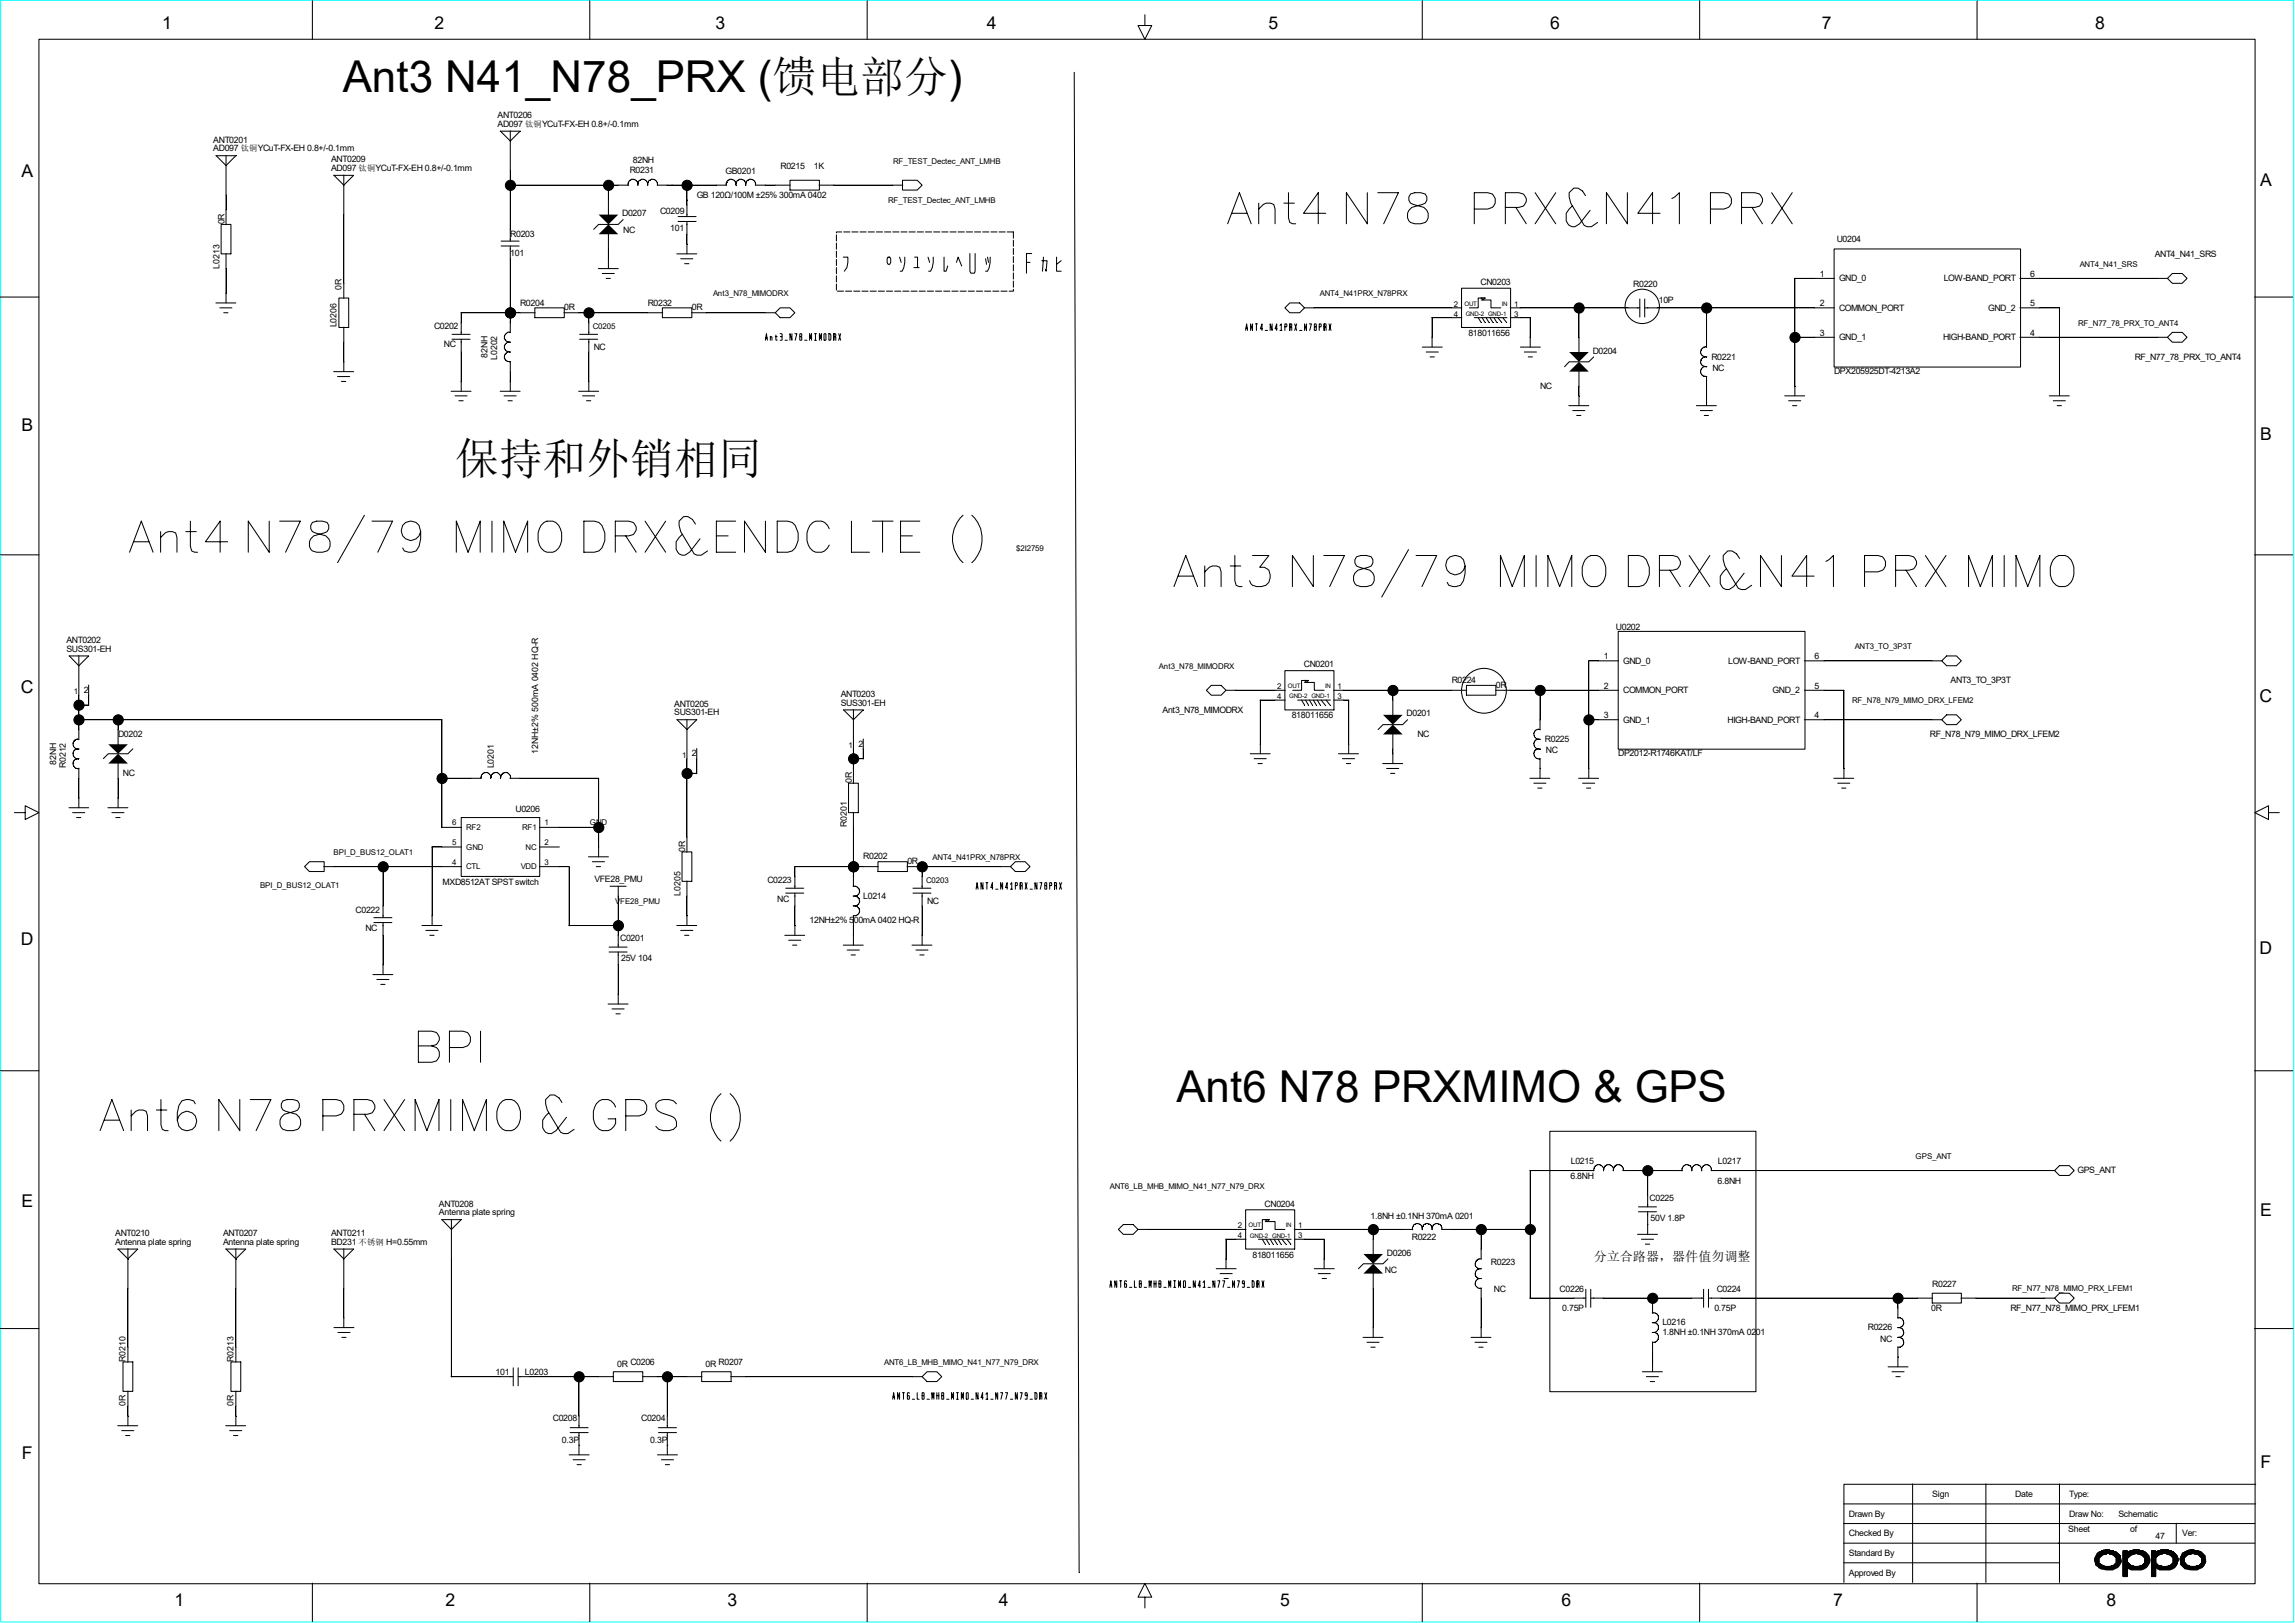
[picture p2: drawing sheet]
<svg xmlns="http://www.w3.org/2000/svg" width="297mm" height="210mm" viewBox="0 0 297 210" stroke-linecap="round" stroke-linejoin="round" font-family="sans-serif">
<defs><g id="words">
<g font-size="5.7">
<text x="44.4" y="11.9">Ant3 N41_N78_PRX (馈电部分)</text>
<text x="58.9" y="61.4">保持和外销相同</text>
<text x="152.3" y="142.6">Ant6 N78 PRXMIMO &amp; GPS</text>
</g>
<g font-size="2.3">
<text x="21" y="3.8">1</text>
<text x="56.2" y="3.8">2</text>
<text x="92.6" y="3.8">3</text>
<text x="127.7" y="3.8">4</text>
<text x="164.2" y="3.8">5</text>
<text x="200.6" y="3.8">6</text>
<text x="235.8" y="3.8">7</text>
<text x="271.1" y="3.8">8</text>
<text x="2.8" y="22.9">A</text>
<text x="292.5" y="24.1">A</text>
<text x="2.8" y="55.8">B</text>
<text x="292.5" y="56.9">B</text>
<text x="2.7" y="89.7">C</text>
<text x="292.4" y="90.8">C</text>
<text x="2.7" y="122.3">D</text>
<text x="292.4" y="123.4">D</text>
<text x="2.8" y="156.2">E</text>
<text x="292.5" y="157.3">E</text>
<text x="2.8" y="188.8">F</text>
<text x="292.5" y="189.9">F</text>
<text x="22.6" y="207.8">1</text>
<text x="57.7" y="207.8">2</text>
<text x="94.2" y="207.8">3</text>
<text x="129.2" y="207.8">4</text>
<text x="165.7" y="207.8">5</text>
<text x="202.1" y="207.8">6</text>
<text x="237.2" y="207.8">7</text>
<text x="272.6" y="207.8">8</text>
</g>
<text font-size="1.7" x="206.2" y="163.2">分立合路器，器件值勿调整</text>
<g font-size="1.1">
<text x="64.4" y="15.3">ANT0206</text>
<text x="64.4" y="16.4">AD097 钛铜YCuT-FX-EH 0.8+/-0.1mm</text>
<text x="27.6" y="19.6">AD097 钛铜YCuT-FX-EH 0.8+/-0.1mm</text>
<text x="27.6" y="18.5">ANT0201</text>
<text x="42.8" y="22.1">AD097 钛铜YCuT-FX-EH 0.8+/-0.1mm</text>
<text x="42.8" y="21">ANT0209</text>
<text x="81.5" y="22.4">R0231</text>
<text x="81.9" y="21.1">82NH</text>
<text x="93.9" y="22.5">GB0201</text>
<text x="101" y="21.8">R0215</text>
<text x="105.3" y="21.8">1K</text>
<text x="29" y="29" transform="rotate(-90 29 29)">0R</text>
<text x="80.5" y="28">D0207</text>
<text x="85.4" y="27.7">C0209</text>
<text x="86.7" y="29.9">101</text>
<text x="90.2" y="25.6">GB 120Ω/100M ±25% 300mA 0402</text>
<text x="28.4" y="34.8" transform="rotate(-90 28.4 34.8)">L0213</text>
<text x="66" y="30.6">R0203</text>
<text x="66" y="33.2">101</text>
<text x="80.6" y="30.1">NC</text>
<text x="235.5" y="35.8">1</text>
<text x="237.7" y="31.4">U0204</text>
<text x="262.7" y="35.8">6</text>
<text x="278.8" y="33.2">ANT4_N41_SRS</text>
<text x="44.2" y="37.5" transform="rotate(-90 44.2 37.5)">0R</text>
<text x="67.3" y="39.5">R0204</text>
<text x="73" y="40.2">0R</text>
<text x="83.8" y="39.5">R0232</text>
<text x="89.5" y="40.2">0R</text>
<text x="191.6" y="36.9">CN0203</text>
<text x="211.4" y="37.1">R0220</text>
<text x="214.7" y="39.2">10P</text>
<text x="235.5" y="39.6">2</text>
<text x="238" y="36.4">GND_0</text>
<text x="238" y="40.2">COMMON_PORT</text>
<text x="251.5" y="36.4">LOW-BAND_PORT</text>
<text x="257.3" y="40.2">GND_2</text>
<text x="262.7" y="39.6">5</text>
<text x="43.6" y="42.4" transform="rotate(-90 43.6 42.4)">L0206</text>
<text x="56.2" y="42.6">C0202</text>
<text x="57.4" y="45">NC</text>
<text x="63.1" y="46.3" transform="rotate(-90 63.1 46.3)">82NH</text>
<text x="64.3" y="46.6" transform="rotate(-90 64.3 46.6)">L0202</text>
<text x="76.8" y="45.3">NC</text>
<text x="190" y="43.5">818011656</text>
<text x="206.1" y="45.8">D0204</text>
<text x="221.5" y="46.5">R0221</text>
<text x="235.5" y="43.4">3</text>
<text x="238" y="44">GND_1</text>
<text x="251.5" y="44">HIGH-BAND_PORT</text>
<text x="262.7" y="43.4">4</text>
<text x="276.3" y="46.6">RF_N77_78_PRX_TO_ANT4</text>
<text x="199.3" y="50.3">NC</text>
<text x="221.6" y="48">NC</text>
<text x="237.4" y="48.4">DPX205925DT-4213A2</text>
<text x="8.6" y="83.2">ANT0202</text>
<text x="209.1" y="81.5">U0202</text>
<text x="8.6" y="84.3">SUS301-EH</text>
<text x="10.8" y="89.7">2</text>
<text x="168.7" y="86.4">CN0201</text>
<text x="187.9" y="88.4">R0224</text>
<text x="193.6" y="89">0R</text>
<text x="207.6" y="85.3">1</text>
<text x="207.6" y="89.1">2</text>
<text x="210.1" y="85.9">GND_0</text>
<text x="210.1" y="89.7">COMMON_PORT</text>
<text x="223.6" y="85.9">LOW-BAND_PORT</text>
<text x="229.4" y="89.7">GND_2</text>
<text x="234.8" y="89.1">5</text>
<text x="234.8" y="85.3">6</text>
<text x="252.4" y="88.4">ANT3_TO_3P3T</text>
<text x="15.3" y="95.4">D0202</text>
<text x="87.2" y="91.4">ANT0205</text>
<text x="87.2" y="92.6">SUS301-EH</text>
<text x="108.8" y="90.2">ANT0203</text>
<text x="108.8" y="91.3">SUS301-EH</text>
<text x="150.5" y="92.2">Ant3_N78_MIMODRX</text>
<text x="167.2" y="93">818011656</text>
<text x="182" y="92.7">D0201</text>
<text x="183.4" y="95.4">NC</text>
<text x="207.6" y="92.9">3</text>
<text x="210.1" y="93.5">GND_1</text>
<text x="223.6" y="93.5">HIGH-BAND_PORT</text>
<text x="234.8" y="92.9">4</text>
<text x="249.8" y="95.4">RF_N78_N79_MIMO_DRX_LFEM2</text>
<text x="7.3" y="99" transform="rotate(-90 7.3 99)">82NH</text>
<text x="8.5" y="99.4" transform="rotate(-90 8.5 99.4)">R0212</text>
<text x="15.9" y="100.4">NC</text>
<text x="63.9" y="99.4" transform="rotate(-90 63.9 99.4)">L0201</text>
<text x="69.6" y="97.5" transform="rotate(-90 69.6 97.5)">12NH±2% 500mA 0402 HQ-R</text>
<text x="89.5" y="97.9">2</text>
<text x="110.2" y="101.3" transform="rotate(-90 110.2 101.3)">0R</text>
<text x="111.1" y="96.6">2</text>
<text x="199.9" y="96">R0225</text>
<text x="200.1" y="97.5">NC</text>
<text x="209.4" y="97.9">DP2012-R1746KAT/LF</text>
<text x="66.7" y="105.1">U0206</text>
<text x="109.6" y="107.1" transform="rotate(-90 109.6 107.1)">R0201</text>
<text x="88.7" y="110.2" transform="rotate(-90 88.7 110.2)">0R</text>
<text x="111.7" y="111.2">R0202</text>
<text x="117.4" y="111.8">0R</text>
<text x="46" y="118.1">C0222</text>
<text x="57.3" y="114.5">MXD8512AT SPST switch</text>
<text x="76.9" y="114.2">VFE28_PMU</text>
<text x="88.1" y="116" transform="rotate(-90 88.1 116)">L0205</text>
<text x="99.3" y="114.3">C0223</text>
<text x="100.6" y="116.7">NC</text>
<text x="104.8" y="119.5">12NH±2% 500mA 0402 HQ-R</text>
<text x="111.7" y="116.3">L0214</text>
<text x="120" y="116.9">NC</text>
<text x="47.3" y="120.5">NC</text>
<text x="80.3" y="121.8">C0201</text>
<text x="80.4" y="124.4">25V 104</text>
<text x="203.2" y="152.5">6.8NH</text>
<text x="203.3" y="150.6">L0215</text>
<text x="213.5" y="155.4">C0225</text>
<text x="222.3" y="153.2">6.8NH</text>
<text x="222.3" y="150.6">L0217</text>
<text x="268.9" y="151.8">GPS_ANT</text>
<text x="14.9" y="159.9">ANT0210</text>
<text x="14.9" y="161.1">Antenna plate spring</text>
<text x="28.9" y="161.1">Antenna plate spring</text>
<text x="28.9" y="159.9">ANT0207</text>
<text x="42.8" y="159.9">ANT0211</text>
<text x="42.8" y="161.1">BD231 不锈钢 H=0.55mm</text>
<text x="56.8" y="156.1">ANT0208</text>
<text x="56.8" y="157.3">Antenna plate spring</text>
<text x="163.7" y="156.1">CN0204</text>
<text x="177.4" y="157.7">1.8NH ±0.1NH 370mA 0201</text>
<text x="182.7" y="160.4">R0222</text>
<text x="213.6" y="158">50V 1.8P</text>
<text x="162.1" y="162.7">818011656</text>
<text x="179.2" y="164.7">NC</text>
<text x="179.5" y="162.5">D0206</text>
<text x="193" y="163.7">R0223</text>
<text x="193.3" y="167.1">NC</text>
<text x="201.8" y="167.1">C0226</text>
<text x="222.2" y="167.1">C0224</text>
<text x="250.1" y="166.5">R0227</text>
<text x="202.2" y="169.7">0.75P</text>
<text x="215.1" y="172.8">1.8NH ±0.1NH 370mA 0201</text>
<text x="215.1" y="171.5">L0216</text>
<text x="221.9" y="169.7">0.75P</text>
<text x="241.7" y="172.1">R0226</text>
<text x="243.3" y="173.6">NC</text>
<text x="249.9" y="169.7">0R</text>
<text x="260.2" y="169.6">RF_N77_N78_MIMO_PRX_LFEM1</text>
<text x="16.3" y="176.2" transform="rotate(-90 16.3 176.2)">R0210</text>
<text x="30.2" y="176.2" transform="rotate(-90 30.2 176.2)">R0213</text>
<text x="64.1" y="177.9">101</text>
<text x="67.9" y="177.9">L0203</text>
<text x="79.9" y="177">0R</text>
<text x="81.6" y="176.7">C0206</text>
<text x="91.3" y="177">0R</text>
<text x="93" y="176.7">R0207</text>
<text x="16.3" y="182" transform="rotate(-90 16.3 182)">0R</text>
<text x="30.2" y="182" transform="rotate(-90 30.2 182)">0R</text>
<text x="71.5" y="183.9">C0208</text>
<text x="83" y="183.9">C0204</text>
<text x="72.7" y="186.7">0.3P</text>
<text x="84.2" y="186.7">0.3P</text>
<text x="239.3" y="196.3">Drawn By</text>
<text x="250.1" y="193.7">Sign</text>
<text x="260.8" y="193.7">Date</text>
<text x="267.8" y="193.7">Type:</text>
<text x="267.8" y="196.3">Draw No:</text>
<text x="274.2" y="196.3">Schematic</text>
<text x="239.3" y="198.8">Checked By</text>
<text x="239.3" y="201.3">Standard By</text>
<text x="239.3" y="203.9">Approved By</text>
<text x="267.7" y="198.3">Sheet</text>
<text x="275.7" y="198.3">of</text>
<text x="279" y="199.1">47</text>
<text x="282.4" y="198.8">Ver:</text>
</g>
<g font-size="1">
<text x="115.6" y="21.2">RF_TEST_Dectec_ANT_LMHB</text>
<text x="114.9" y="26.2">RF_TEST_Dectec_ANT_LMHB</text>
<text x="269.2" y="34.5">ANT4_N41_SRS</text>
<text x="92.3" y="38.3">Ant3_N78_MIMODRX</text>
<text x="170.8" y="38.3">ANT4_N41PRX_N78PRX</text>
<text x="188.1" y="41">4</text>
<text x="188.1" y="39.7">2</text>
<text x="196" y="41">3</text>
<text x="196" y="39.7">1</text>
<text x="76.7" y="42.5">C0205</text>
<text x="268.9" y="42.1">RF_N77_78_PRX_TO_ANT4</text>
<text x="131.5" y="71.3">$2I2759</text>
<text x="240" y="84">ANT3_TO_3P3T</text>
<text x="9.6" y="89.8">1</text>
<text x="150" y="86.5">Ant3_N78_MIMODRX</text>
<text x="165.3" y="89.2">2</text>
<text x="173.1" y="89.2">1</text>
<text x="165.3" y="90.5">4</text>
<text x="173.1" y="90.5">3</text>
<text x="239.7" y="91">RF_N78_N79_MIMO_DRX_LFEM2</text>
<text x="88.3" y="98">1</text>
<text x="109.8" y="96.8">1</text>
<text x="58.5" y="106.8">6</text>
<text x="60.3" y="107.4">RF2</text>
<text x="67.6" y="107.4">RF1</text>
<text x="70.5" y="106.8">1</text>
<text x="76.3" y="106.8">GND</text>
<text x="43.2" y="110.6">BPI_D_BUS12_OLAT1</text>
<text x="58.5" y="109.3">5</text>
<text x="58.5" y="111.9">4</text>
<text x="60.3" y="112.4">CTL</text>
<text x="60.3" y="109.9">GND</text>
<text x="67.4" y="112.4">VDD</text>
<text x="68" y="109.9">NC</text>
<text x="70.5" y="109.3">2</text>
<text x="70.5" y="111.9">3</text>
<text x="120.7" y="111.3">ANT4_N41PRX_N78PRX</text>
<text x="33.7" y="114.9">BPI_D_BUS12_OLAT1</text>
<text x="79.6" y="117">VFE28_PMU</text>
<text x="119.8" y="114.3">C0203</text>
<text x="247.9" y="149.9">GPS_ANT</text>
<text x="143.6" y="153.9">ANT6_LB_MHB_MIMO_N41_N77_N79_DRX</text>
<text x="160.2" y="160.2">4</text>
<text x="160.2" y="159">2</text>
<text x="168" y="160.2">3</text>
<text x="168" y="159">1</text>
<text x="260.4" y="167.1">RF_N77_N78_MIMO_PRX_LFEM1</text>
<text x="114.4" y="176.6">ANT6_LB_MHB_MIMO_N41_N77_N79_DRX</text>
</g>
<g font-size=".8">
<text x="189.5" y="39.6">OUT</text>
<text x="189.7" y="40.9">GND-2 GND-1</text>
<text x="194.3" y="39.6">IN</text>
<text x="166.7" y="89.1">OUT</text>
<text x="171.5" y="89.1">IN</text>
<text x="166.8" y="90.3">GND-2 GND-1</text>
<text x="161.6" y="158.8">OUT</text>
<text x="161.8" y="160.1">GND-2 GND-1</text>
<text x="166.4" y="158.8">IN</text>
</g>
</g></defs>
<path d="M.1 0h296.7v209.9h-296.7z" fill="none" stroke="#0ff" stroke-width=".13"/>
<g fill="none" stroke="#000" stroke-width=".13">
<path d="M5 5.1h286.8v199.8h-286.8zM40.4 .1v5M64.7 17h2.6l-1.3 1.2-1.2-1.2M66 16.9v14.3M76.3 .1v5M112.2 .1v5M139 9.4l.7 194.1M148.2 1.9v1.4h.9l-.9 1.8-.9-1.8h.9M184.1 .1v5M220 .1v5M255.9 .1v5M0 38.4h5"/>
<path d="M27.9 39.2h2.6M27.9 20.2h2.6l-1.2 1.2-1.3-1.2M28.4 39.8h1.6M28.6 29h1.3v3.9h-1.3zM29.3 20.1v9M29.3 32.8v6.4M43.2 22.7h2.6l-1.3 1.3-1.3-1.3M43.9 38.6h1.2v3.8h-1.2zM44.5 22.6v16M64.9 31.8h2.3M64.9 31.2h2.3M66 24h15.3"/>
<path d="M66 31.8v11.3M69.2 39.8h3.8v1.3h-3.8zM77.4 34.8h2.6M77.9 35.4h1.6M78.4 36h.6M78.7 24v3.8M78.7 30.3v4.5M80.6 28.4l-.6 .6h-2.5l-.7 .7M81.7 23.2h.3a.64 .64 0 0 1 .5 .6M81.8 23.2l-.2 .1a.7 .7 0 0 0-.3 .7M83 23.2h.2a.64 .64 0 0 1 .6 .6M83.1 23.2l-.4 .2-.2 .3v.3"/>
<path d="M84.3 23.2h.2a.64 .64 0 0 1 .6 .6M84.3 23.2l-.3 .2-.2 .3v.3M85 24h9M85.1 23.7v.3M85.7 39.8h3.8v1.3h-3.8zM87.6 32.9h2.6M87.8 28.7h2.3M87.8 28h2.3M88.1 33.5h1.6M88.6 34.1h.6M88.9 24v4M88.9 28.7v4.2"/>
<path d="M94.4 23.2h.3a.64 .64 0 0 1 .5 .6M94.5 23.2l-.4 .2-.1 .3v.3M95.7 23.2h.2a.64 .64 0 0 1 .6 .6M95.8 23.2a.65 .65 0 0 0-.6 .8v-.3M97 23.2h.2a.64 .64 0 0 1 .6 .6M97 23.2a.65 .65 0 0 0-.5 .8v-.3M97.7 24h4.6M97.8 23.7v.3M101 39.8h1.2l.7 .7-.7 .6h-1.2l-.7-.6zM102.2 23.3h3.8v1.3h-3.8zM106 24h10.8M109.1 33.3h.6l-.1 1.3-.3 .5"/>
<path d="M114.9 33.3h.2l.2 .2v.5l-.2 .2h-.2l-.1-.2v-.5zM116.4 33.3l.2 .7M116.8 23.3h1.9l.6 .7-.6 .6h-1.9zM117.1 33.3l-.1 1.3-.2 .5h-.3M118.3 34.6h.7M118.4 33.3h.3v1.3M120.1 33.3l.2 .7M120.8 33.3l-.2 1.3-.2 .5h-.2M122.2 33.3v1.8h.2l.2-.7M123.8 34l.2-.7 .5 1.1M125.5 32.8v2.3l.1 .2h.5l.1-.2v-2.3M127.6 33.5l.1 .7"/>
<path d="M127.8 33.3l.1 .7M128.1 33.3l-.1 1.3-.2 .5h-.2M132.8 34h.5M133.5 32.8h-.7v2.5M134.8 33.7h.7l-.1 1.4-.1-.2M135 33.3l-.1 1.8M136.7 33.3v1.8h.6M137.3 33.7l-.6 .5M158.9 29l1.5-4.1 1.5 4.1M159.4 27.6h2M162.9 27.1l.6-.6 .4-.2h.5l.4 .2 .2 .6v1.9M162.9 26.3v2.7"/>
<path d="M166.2 26.3h1.3M166.3 39.8l.6-.6h1.3l.6 .6-.6 .7h-1.3zM166.8 24.9v3.3l.1 .6 .4 .2h.4M168.8 39.8h20.4M171.6 27.6h-2.9l1.9-2.7v4.1M177 24.9v4.1l-2.8-4.1v4.1M178.3 24.9h2.7l-1.9 4.1M182.5 25.1a.8 .8 0 0 0 .4 1.4l.8 .2a1.21 1.21 0 0 1 1.1 .8 1.21 1.21 0 0 1-.4 1.3 1.92 1.92 0 0 1-2.1-.2 1.23 1.23 0 0 1 1-1.9l.8-.2a.8 .8 0 0 0 .3-1.4l-.5-.2h-.8zM189.1 37.3h6.4v5.1h-6.4zM190.8 27.1h1.7a1.08 1.08 0 0 0 1-.8 1.08 1.08 0 0 0-.4-1.2l-.6-.2h-1.7v4.1M191.6 38.6h.6M191.7 38.8h1.3v1h1.2"/>
<path d="M191.7 38.6l.2 .2 .3-.2M192.2 38.6h-.9v1.2h-1.1M194.8 26.8h1.8l.5-.1a.97 .97 0 0 0 0-1.6l-.5-.2h-1.8v4.1M195.5 39.8h16.7M196.2 26.8l1.3 2.2M198.7 24.9l2.6 4.1M201.3 24.9l-2.6 4.1M203.5 26.7l-.8 .9v.6a1.02 1.02 0 0 0 1.1 1.1l.6-.3 1.4-1.8M204.3 39.8v5.8M205.2 25.3l-.4-.6-.6-.4h-.5l-.6 .6v.6l.2 .8 1.7 2.9 .4 .1h.6l.8-.5M210.6 24.9v4.1l-2.7-4.1v4.1M212.2 38.7v2.3"/>
<path d="M212.9 39.8h24.5M212.9 38.7v2.3M214.8 27.6h-2.8l1.9-2.7v4.1M216.4 25.7l.3-.2 .6-.6v4.1M220.9 39.8v5.2M221.4 27.1h1.7a1.08 1.08 0 0 0 1-.8 1.08 1.08 0 0 0-.4-1.2l-.6-.2h-1.7v4.1M225.4 26.8h1.7l.6-.1a.97 .97 0 0 0 0-1.6l-.6-.2h-1.7v4.1M226.7 26.8l1.4 2.2M229.3 24.9l2.6 4.1M231.9 24.9l-2.6 4.1M232.2 36h5.2M232.3 36v15.2"/>
<path d="M237.4 32.2h24.1v15.3h-24.1zM261.4 39.8h5.1v11.4M261.4 36h19.1M280.5 36l.6-.6h1.3l.6 .6-.6 .7h-1.3zM291.8 38.4h5M29 40.5h.5M43.2 48.1h2.6M43.7 48.7h1.6M44.2 49.4h.5M44.5 42.3v5.8M58.4 50.6h2.6M58.5 43.9h2.3"/>
<path d="M58.5 43.3h2.3M58.9 51.2h1.6M59.4 51.9h.5M59.6 40.5h9.7M59.7 40.5v2.8M59.7 43.9v6.7M64.7 50.6h2.6M65.2 51.2h1.6M65.3 45a.71 .71 0 0 0 .8 .6M65.3 46.3a.71 .71 0 0 0 .8 .5M65.3 43.8a.71 .71 0 0 0 .8 .5M65.7 51.9h.6"/>
<path d="M66 46.8v3.8M66 45.6a.67 .67 0 0 0-.7 .8M66 43a.67 .67 0 0 0-.7 .8M66 44.3a.67 .67 0 0 0-.7 .8M73 40.5h12.8M74.9 50.6h2.6M75 43.9h2.3M75 43.3h2.3M75.4 51.2h1.6M75.9 51.9h.6M76.2 40.5v2.8M76.2 43.9v6.7"/>
<path d="M89.5 40.5h10.9M99.1 44l.1-.8 .1 .8M99.1 43.7h.2M99.7 43.6h.2v.4M99.7 43.6v.4M100.3 43.6h.3M100.4 43.3v.7h.2M101 43.2h.2v.1v.3h-.2M101.1 43.6h.1M101.2 43.6v.4h-.2M101.6 44h.3M102.5 43.2v.8l-.3-.8v.8"/>
<path d="M102.9 43.2h.2l-.2 .8M103.5 43.6v.4h.3v-.4l-.3-.1v-.3l.3 .1-.1 .3M104.1 44h.3M104.8 44v-.8l.1 .6 .1-.6v.8M105.4 44h.3M105.4 43.2h.3M105.5 43.2v.8M106 44v-.8l.2 .6 .1-.6v.8M106.7 43.2l.2 .1-.1 .7h-.2zM107.3 43.2h.1l.1 .1v.6l-.1 .1h-.1zM107.9 43.2v.8v-.8h.2v.4h-.2M108.1 43.6h.1v.4"/>
<path d="M108.5 43.2l.3 .8M108.8 43.2l-.3 .8M161.2 42.8l.1-.9 .2 .9M161.2 42.5h.2M162.1 41.9v.9l-.3-.9v.9M162.5 41.9h.2M162.6 41.9v.9M163.4 42.5h-.3l.2-.6v.9M163.7 42.8h.3M164.6 41.9v.9l-.2-.9v.9M165.3 42.5h-.3l.2-.6v.9M165.7 42.1l.1-.2v.9"/>
<path d="M165.7 42.8h.2M166.3 42.3h.2v-.4h-.2v.9M166.9 41.9v.9v-.9h.2v.4h-.2M167.1 42.3l.1 .1v.4M167.6 41.9l.2 .9M167.8 41.9l-.2 .9M168.2 42.8h.3M169.1 41.9v.9l-.3-.9v.9M169.5 41.9h.2l-.2 .9M170.1 42.3v.5l.2-.1v-.3l-.2-.2v-.3l.2 .1v.3M170.7 42.3h.2v-.4h-.2v.9M171.4 41.9v.9v-.9h.2v.4h-.2"/>
<path d="M171.5 42.3l.1 .1v.4M172 41.9l.3 .9M172.3 41.9l-.3 .9M184.1 44.9h2.5M184.6 45.6h1.5M185.1 46.2h.5M185.3 41.1h3.9M185.3 41.1v3.8M190.8 41.1h4.2M191.3 41.1l.4 .6M191.8 41.1l.4 .6M192.3 41.1l.4 .6"/>
<path d="M192.8 41.1l.4 .6M193.3 41.1l.4 .6M193.8 41.1l.6 .6M194.5 41.1l.5 .6M195.5 41.1h2.5v3.8M196.8 44.9h2.5M197.3 45.6h1.5M197.8 46.2h.5M203 52.5h2.6M203.5 53.1h1.6M204 53.8h.6M204.3 48v4.5"/>
<path d="M206.2 46.2l-.6 .6h-2.5l-.6 .7M219.5 52.5h2.6M220 53.1h1.6M220.1 45.7a.71 .71 0 0 0 .8 .5M220.1 46.9a.71 .71 0 0 0 .8 .6M220.1 48.2a.71 .71 0 0 0 .8 .5M220.6 53.8h.5M220.9 48.7v3.8M220.9 44.9a.67 .67 0 0 0-.8 .8M220.9 46.2a.67 .67 0 0 0-.8 .8M220.9 47.5a.63 .63 0 0 0-.8 .8M231 51.2h2.6"/>
<path d="M231.5 51.9h1.5M232 52.5h.5M232.2 43.6h5.2M261.4 43.6h19.1M265.2 51.2h2.6M265.7 51.9h1.6M266.2 52.5h.6M280.5 43.6l.6-.6h1.3l.6 .6-.6 .7h-1.3zM0 71.8h5M16.8 71.5l1.5-4.1 1.5 4.1M17.3 70.1h2M20.8 69.6l.6-.6 .4-.2h.5l.4 .2 .2 .6v1.9"/>
<path d="M20.8 68.8v2.7M24 68.8h1.4M24.6 67.4v3.3l.2 .6 .4 .2h.4M29.5 70.1h-2.9l1.9-2.7v4.1M34.8 67.4v4.1l-2.7-4.1v4.1M36.2 67.4h2.7l-1.9 4.1M40.4 67.6a.8 .8 0 0 0 .4 1.4l.8 .2a1.21 1.21 0 0 1 1.1 .8 1.21 1.21 0 0 1-.4 1.3 1.92 1.92 0 0 1-2.1-.2 1.23 1.23 0 0 1 1-1.9l.8-.2a.8 .8 0 0 0 .3-1.4l-.6-.2h-.7zM47.2 66.7l-3.5 6.1M48.1 67.4h2.7l-1.9 4.1M54.4 68.8a1.25 1.25 0 0 1-1.7 1.1 1.25 1.25 0 0 1-.5-2 1.25 1.25 0 0 1 2 .1 3.6 3.6 0 0 1-.4 3.3l-.5 .2h-.4l-.6-.2-.2-.4M59.1 71.5v-4.1l1.5 4.1 1.5-4.1v4.1M63.7 67.4v4.1"/>
<path d="M65.2 71.5v-4.1l1.5 4.1 1.6-4.1v4.1M70 68a1.4 1.4 0 0 1 1.4-.6 1.4 1.4 0 0 1 1.1 1 2.21 2.21 0 0 1-1 3.1 1.54 1.54 0 0 1-1.9-1.6v-.9zM75.6 67.4h1.3l.6 .2a2.5 2.5 0 0 1 0 3.7l-.6 .2h-1.3zM79.6 69.3h1.8l.6-.1a.97 .97 0 0 0 0-1.6l-.6-.2h-1.8v4.1M81 69.3l1.3 2.2M83.5 67.4l2.6 4.1M86.1 67.4l-2.6 4.1M88.3 69.2l-.8 .9v.6a1.02 1.02 0 0 0 1.1 1.1l.6-.3 1.4-1.8M90 67.8l-.4-.6-.6-.4h-.5l-.6 .6v.6l.2 .8 1.7 2.9 .4 .1h.6l.8-.5M92.7 69.3h1.5M95.2 67.4h-2.5v4.1h2.5M99.1 67.4v4.1l-2.7-4.1v4.1"/>
<path d="M100.6 67.4h1.3l.6 .2a2.5 2.5 0 0 1 0 3.7l-.6 .2h-1.3zM107.3 68.4a1.41 1.41 0 0 0-1.3-1 1.41 1.41 0 0 0-1.4 1 2.21 2.21 0 0 0 1 3.1 1.43 1.43 0 0 0 1.7-1M110.2 67.4v4.1h2.3M112.9 67.4h2.7M114.2 67.4v4.1M116.5 69.3h1.6M119 67.4h-2.5v4.1h2.5M124.6 66.7a4.1 4.1 0 0 0 0 6.1M125.8 66.7a4.2 4.2 0 0 1 0 6.1M151.9 75.9l1.6-4 1.5 4M152.5 74.5h1.9M155.9 74l.6-.6 .4-.2h.5l.5 .2 .1 .6v1.9"/>
<path d="M155.9 73.2v2.7M159.2 73.2h1.4M159.8 71.9v3.2l.2 .6 .4 .2h.3M162.1 71.9h2.1l-1.2 1.5a1.11 1.11 0 0 1 1.4 1.4 1.31 1.31 0 0 1-1.8 1.1l-.5-.2-.4-.6M170 71.9v4l-2.7-4v4M171.3 71.9h2.7l-1.9 4M175.6 72.1a.8 .8 0 0 0 .3 1.3l.8 .2a1.21 1.21 0 0 1 1.1 .8 1.21 1.21 0 0 1-.3 1.3 1.92 1.92 0 0 1-2.2-.2 1.23 1.23 0 0 1 1-1.9l.8-.2a.8 .8 0 0 0 .4-1.3l-.6-.2h-.8zM182.3 71.1l-3.5 6.2M183.3 71.9h2.6l-1.9 4M189.6 73.2a1.25 1.25 0 0 1-1.7 1.1 1.25 1.25 0 0 1-.5-1.9 1.25 1.25 0 0 1 2 0 3.6 3.6 0 0 1-.4 3.3l-.6 .2h-.4l-.5-.2-.2-.3M194.2 75.9v-4l1.5 4 1.6-4v4M198.8 71.9v4"/>
<path d="M200.3 75.9v-4l1.5 4 1.6-4v4M205.1 72.4a1.4 1.4 0 0 1 1.4-.5 1.4 1.4 0 0 1 1.1 1 2.21 2.21 0 0 1-.9 3 1.54 1.54 0 0 1-1.9-1.5v-1zM210.7 71.9h1.4l.6 .2a2.5 2.5 0 0 1 0 3.6l-.6 .2h-1.4zM214.8 73.8h1.7l.6-.2a.97 .97 0 0 0 0-1.5l-.6-.2h-1.7v4M216.1 73.8l1.4 2.1M218.6 71.9l2.7 4M221.3 71.9l-2.7 4M223.4 73.6l-.8 .9v.6a1.02 1.02 0 0 0 1.2 1.2l.6-.4 1.3-1.7M225.1 72.3l-.4-.6-.5-.4h-.6l-.6 .6v.5l.2 .8 1.8 2.9 .3 .2h.6l.8-.6M230.5 71.9v4l-2.7-4v4M234.8 74.5h-2.9l1.9-2.6v4M236.3 72.6l.4-.2 .6-.5v4"/>
<path d="M241.3 74h1.7a1.08 1.08 0 0 0 1-.8 1.08 1.08 0 0 0-.4-1.1l-.6-.2h-1.7v4M245.3 73.8h1.8l.6-.2a.97 .97 0 0 0 0-1.5l-.6-.2h-1.8v4M246.7 73.8l1.3 2.1M249.2 71.9l2.6 4M251.8 71.9l-2.6 4M254.8 75.9v-4l1.5 4 1.6-4v4M259.4 71.9v4M260.9 75.9v-4l1.5 4 1.6-4v4M265.7 72.4a1.4 1.4 0 0 1 1.4-.5 1.4 1.4 0 0 1 1.1 1 2.21 2.21 0 0 1-.9 3 1.54 1.54 0 0 1-2-1.5v-1zM291.8 71.8h5M8.9 84.9h2.6l-1.3 1.2-1.2-1.2M10 96.9a.64 .64 0 0 0-.6 .7 .64 .64 0 0 0 .8 .6h-.2"/>
<path d="M10 98.2a.64 .64 0 0 0-.6 .7 .64 .64 0 0 0 .8 .5M10.2 93.1h47v14M10.2 91.2h1.3M10.2 95.7a.63 .63 0 0 0-.8 .6 .63 .63 0 0 0 .8 .6h-.2M10.2 84.8v10.9M10.2 99.4v5.1M11.5 88.6v2.7M15.3 93.1v3.3M15.3 98.8v5.7M17.2 96.9l-.6 .6h-2.6l-.6 .7M87.6 93.1h2.6l-1.3 1.3-1.3-1.3M88.9 93.1v17.2"/>
<path d="M90.2 96.9v3.2M109.1 91.9h2.6l-1.3 1.2-1.2-1.2M110.4 98.2h1.3M110.4 91.8v9.6M111.7 95.6v2.6M156.8 88.7h1.2l.7 .6-.7 .7h-1.2l-.7-.7zM158.6 89.3h7.7M161.8 97.5h2.6M162.3 98.2h1.6M162.8 98.8h.6M163.1 90.6h3.2M163.1 90.6v6.9"/>
<path d="M166.3 86.8h6.3v5.1h-6.3zM167.9 90.6h4.3M168.4 90.6l.4 .6M168.8 88.1h.5M168.8 88.3h1.3v1h1.3M168.8 88.1l.3 .2 .2-.2M169 90.6l.3 .6M169.3 88.1h-.9v1.2h-1.1M169.5 90.6l.3 .6M170 90.6l.3 .6M170.5 90.6l.4 .6M171 90.6l.5 .6"/>
<path d="M171.6 90.6l.5 .6M172.6 89.3h17.2M172.6 90.6h1.9v6.9M173.2 97.5h2.6M173.7 98.2h1.6M174.2 98.8h.6M178.9 98.8h2.6M179.5 99.4h1.5M180.3 89.3v3.2M180.3 95v3.8M182.2 93.1l-.7 .7h-2.5l-.6 .6M189.8 88.7h3.8v1.3h-3.8z"/>
<path d="M193.5 89.3h16M199.1 96.9a.65 .65 0 0 0-.6 .8 .65 .65 0 0 0 .8 .5M199.3 89.3v5.1M199.3 98.1v2.6M199.3 94.4a.66 .66 0 0 0-.8 .7 .66 .66 0 0 0 .8 .6M199.3 95.7a.64 .64 0 0 0-.8 .6 .64 .64 0 0 0 .8 .6h-.2M205.6 93.1h3.9M205.6 85.5h3.9M205.6 85.5v15.2M209.4 81.7h24.2v15.2h-24.2zM233.5 93.1h17.8M233.5 85.5h17.8"/>
<path d="M233.5 89.3h5.1v11.4M251.9 92.5h1.3l.6 .6-.6 .7h-1.3l-.6-.7zM251.9 84.9h1.3l.6 .6-.6 .6h-1.3l-.6-.6zM1.9 105.2h1.4v-.9l1.7 .9-1.7 .8v-.8M8.9 104.5h2.6M9.4 105.2h1.6M9.9 105.8h.6M14 104.5h2.6M14.5 105.2h1.5M15 105.8h.5M39.4 112.1l.6-.6h2v1.3h-2zM41.9 112.1h17.8"/>
<path d="M48.4 119.4h2.3M48.4 118.7h2.3M49.6 112.1v6.6M49.6 119.4v6.7M54.6 119.8h2.6M55.9 109.6h3.8M55.9 109.6v10.2M57.1 100.7h5.2M57.2 107.1h2.5M59.7 105.8h10.1v7.6h-10.1zM63.5 100.7a.65 .65 0 0 0-.7-.8 .65 .65 0 0 0-.6 .9M64.8 100.7a.65 .65 0 0 0-.7-.8 .65 .65 0 0 0-.6 .9"/>
<path d="M66 100.7h11.5v10.2M66 100.7a.65 .65 0 0 0-.6-.8 .65 .65 0 0 0-.6 .9M69.8 112.1h3.9v7.7M69.8 107.1h7.7M69.8 109.6h2.6M73.6 119.8h6.4M76.2 110.9h2.5M76.7 111.5h1.5M77.2 112.1h.5M79 114.7h2M80 114.7v7.9M87.6 119.8h2.6"/>
<path d="M88.3 110.2h1.2v3.8h-1.2zM88.9 100.1h1.3M88.9 114v5.8M101.7 115.6h2.3M101.7 114.9h2.3M102.8 112.1h10.9M102.9 112.1v2.8M102.9 115.6v5.4M109.8 101.3h1.3v3.9h-1.3zM110.4 116a.65 .65 0 0 1 .8 .4 .65 .65 0 0 1-.5 .8M110.4 114.7a.65 .65 0 0 1 .8 .5 .65 .65 0 0 1-.5 .8M110.4 117.2a.65 .65 0 0 1 .8 .5 .65 .65 0 0 1-.5 .8"/>
<path d="M110.4 105.1v9.6M110.4 118.4v3.9M110.4 118.5h.3M113.6 111.5h3.8v1.3h-3.8zM117.4 112.1h13.4M118.2 115.6h2.3M118.2 114.9h2.3M119.3 112.1v2.8M119.3 115.6v6.7M126.3 115.1l.1-.9 .2 .9M126.4 114.8h.1M127.2 114.2v.9l-.2-.9v.9"/>
<path d="M127.6 114.2h.2M127.7 114.2v.9M128.5 114.9h-.3l.2-.7v.9M128.9 115.1h.3M129.8 114.2v.9l-.3-.9v.9M130.4 114.9h-.3l.2-.7v.9M130.8 112.1l.6-.6h1.3l.6 .6-.6 .7h-1.3zM130.8 114.4l.1-.2v.9M130.8 115.1h.2M131.4 114.6h.2v-.4h-.2v.9M132 114.2v.9v-.9h.2v.4h-.2M132.2 114.6l.1 .1v.4"/>
<path d="M132.7 114.2l.2 .9M132.9 114.2l-.2 .9M133.3 115.1h.3M134.2 114.2v.9l-.3-.9v.9M134.6 114.2h.2l-.2 .9M135.3 114.6v.5l.2-.1v-.3l-.3-.2 .1-.3 .2 .1-.1 .3M135.8 114.6h.3v-.4h-.3v.9M136.5 114.2v.9v-.9h.2v.4h-.2M136.7 114.6v.1v.4M137.1 114.2l.3 .9M137.4 114.2l-.3 .9M180 100.1h.5"/>
<path d="M198 100.7h2.6M198.5 101.3h1.6M199 102h.6M204.3 100.7h2.6M204.8 101.3h1.6M205.3 102h.6M237.3 100.7h2.6M237.8 101.3h1.6M238.3 102h.6M293.6 105.2v-.9l-1.8 .9 1.8 .8v-.8h1.4M0 138.6h5M48.3 126.1h2.5"/>
<path d="M48.8 126.7h1.5M49.3 127.4h.5M54.1 135.3h1.8a1.08 1.08 0 0 1 1 .8 1.08 1.08 0 0 1-.4 1.2l-.6 .2h-1.8v-4.1h1.8l.6 .2a.97 .97 0 0 1 0 1.6l-.6 .1M55.1 120.4h1.6M55.6 121h.6M58.2 135.6h1.7a1.08 1.08 0 0 0 1-.8 1.08 1.08 0 0 0-.4-1.2l-.6-.2h-1.7v4.1M62.2 133.4v4.1M78.7 129.9h2.6M78.8 123.2h2.4M78.8 122.6h2.4M79.2 130.6h1.6M79.7 131.2h.6"/>
<path d="M80 123.2v6.7M88.1 120.4h1.6M88.6 121h.6M101.6 121h2.5M102.1 121.7h1.5M102.6 122.3h.5M109.1 122.3h2.6M109.6 122.9h1.6M110.2 123.6h.5M118 122.3h2.6M118.5 122.9h1.6M119 123.6h.6"/>
<path d="M291.8 138.6h5M13 146.3l1.5-4 1.5 4M13.5 144.9h2M17 144.4l.6-.6 .3-.2h.6l.4 .2 .2 .6v1.9M17 143.6v2.7M20.2 143.6h1.4M20.8 142.3v3.2l.2 .6 .4 .2h.4M25.3 142.8l-.2-.3-.6-.2h-.4l-.6 .2a3.6 3.6 0 0 0-.3 3.3 1.25 1.25 0 0 0 2 0 1.25 1.25 0 0 0-.5-1.9 1.25 1.25 0 0 0-1.8 1M31 142.3v4l-2.7-4v4M32.4 142.3h2.7l-2 4M36.6 142.5a.8 .8 0 0 0 .4 1.3l.8 .2a1.21 1.21 0 0 1 1.1 .8 1.21 1.21 0 0 1-.4 1.3 1.92 1.92 0 0 1-2.1-.2 1.23 1.23 0 0 1 1-1.9l.7-.2a.8 .8 0 0 0 .4-1.3l-.6-.2h-.7zM41.8 144.4h1.7a1.08 1.08 0 0 0 1-.8 1.08 1.08 0 0 0-.4-1.1l-.6-.2h-1.7v4"/>
<path d="M45.8 144.2h1.7l.6-.2a.97 .97 0 0 0 0-1.5l-.6-.2h-1.7v4M47.2 144.2l1.3 2.1M49.7 142.3l2.7 4M52.4 142.3l-2.7 4M53.7 146.3v-4l1.5 4 1.6-4v4M57.1 157.8h2.6l-1.3 1.3-1.2-1.3M58.3 142.3v4M58.4 157.8v20.4M59.9 146.3v-4l1.5 4 1.5-4v4M64.7 142.8a1.4 1.4 0 0 1 1.4-.5 1.4 1.4 0 0 1 1.1 1 2.21 2.21 0 0 1-1 3 1.54 1.54 0 0 1-1.9-1.5v-1zM71 144l-.8 .9v.6a1.02 1.02 0 0 0 1.2 1.2l.6-.4 1.3-1.7M72.7 142.7l-.4-.6-.5-.4h-.6l-.6 .6v.5l.2 .8 1.8 2.9 .3 .2h.6l.8-.6"/>
<path d="M79.7 143.3a1.41 1.41 0 0 0-1.4-1.1 1.41 1.41 0 0 0-1.3 1.1 2.21 2.21 0 0 0 .9 3 1.36 1.36 0 0 0 1.8-1.5h-1M81 144.4h1.7a1.08 1.08 0 0 0 1-.8 1.08 1.08 0 0 0-.4-1.1l-.6-.2h-1.7v4M87.5 142.8a1.81 1.81 0 0 0-2.6 0 .99 .99 0 0 0 .7 1.2l1.2 .4a1.06 1.06 0 0 1 .7 1.4 1.81 1.81 0 0 1-2.6 0M93.3 141.5a4.1 4.1 0 0 0 0 6.2M94.5 141.5a4.2 4.2 0 0 1 0 6.2M144.7 159.1l.7-.6h1.2l.7 .6-.7 .6h-1.2zM147.2 159.1h14M161.2 156.5h6.4v5.1h-6.4zM163.7 157.8h.6M163.7 158.1h1.3v1h1.3M163.7 157.8l.3 .3 .3-.3M164.3 157.8h-.9v1.3h-1.2"/>
<path d="M167.5 159.1h15.3M177.7 159.1v3.2M183.3 158.3h.2a.64 .64 0 0 1 .6 .6M183.3 158.3l-.3 .2-.2 .3v.3M184.5 158.3h.2a.64 .64 0 0 1 .6 .6M184.6 158.3l-.4 .2-.1 .3v.3M185.8 158.3h.2a.64 .64 0 0 1 .6 .6M185.8 158.3l-.3 .2-.2 .3v.3M186.6 159.1h11.4M186.6 158.9v.2M191.7 159.1v3.8M198 151.5h8.3"/>
<path d="M198 151.5v16.5M200.6 146.4h26.6v33.7h-26.6zM206.7 150.7a.67 .67 0 0 1 .8 .8M206.8 150.7a.71 .71 0 0 0-.6 .8M208 150.7a.67 .67 0 0 1 .8 .8M208 150.7a.71 .71 0 0 0-.5 .8M209.3 150.7a.67 .67 0 0 1 .8 .8M209.3 150.7a.71 .71 0 0 0-.5 .8M210 151.5h7.7M211.9 159.7h2.6M212 156.8h2.4M212 156.2h2.4"/>
<path d="M213.2 151.5v4.7M213.2 156.8v2.9M218.1 150.7h.3a.64 .64 0 0 1 .5 .6M218.2 150.7l-.2 .1a.7 .7 0 0 0-.3 .7M219.4 150.7h.2a.64 .64 0 0 1 .6 .6M219.5 150.7l-.2 .1a.7 .7 0 0 0-.4 .7M220.7 150.7h.2a.64 .64 0 0 1 .6 .6M220.7 150.7l-.1 .1a.7 .7 0 0 0-.4 .7M221.4 151.5h44.5M221.5 151.3v.2M266.5 150.8h1.3l.6 .7-.6 .6h-1.3l-.6-.6zM0 171.9h5"/>
<path d="M15.2 161.6h2.6l-1.2 1.3-1.3-1.3M15.9 176.2h1.3v3.8h-1.3zM16.6 161.6v14.7M29.2 161.6h2.6l-1.3 1.3-1.2-1.3M29.9 176.2h1.3v3.8h-1.3zM30.5 161.6v14.7M43.2 161.6h2.6l-1.3 1.3-1.3-1.3M43.2 171.8h2.6M43.7 172.4h1.6M44.2 173.1h.6M44.5 161.6v10.2M58.4 178.1h8"/>
<path d="M66.4 177v2.3M67.1 178.1h12.3M67.1 177v2.3M74.9 178.1v6.6M79.4 177.5h3.8v1.3h-3.8zM83.1 178.1h7.7M86.4 178.1v6.6M90.8 177.5h3.8v1.3h-3.8zM94.6 178.1h24.8M120 177.5h1.2l.7 .6-.7 .7h-1.2l-.7-.7zM143.6 166.6l.2-.9 .1 .9M143.7 166.3h.1"/>
<path d="M144.5 165.7v.9l-.2-.9v.9M144.9 165.7h.3M145 165.7v.9M145.8 165.8v-.1l-.3 .1v.7l.3 .1v-.5l-.3 .1M146.2 166.6h.3M146.8 165.7v.9h.3M147.4 166.1v-.4h.3v.9h-.3v-.5h.3M148.1 166.6h.3M148.7 166.6v-.9l.1 .7 .2-.7v.9M149.4 166.1h.2M149.4 165.7v.9M149.6 165.7v.9"/>
<path d="M150 166.1v-.4h.2v.9h-.2v-.5h.2M150.6 166.6h.3M151.3 166.6v-.9l.1 .7 .1-.7v.9M151.9 165.7h.2M151.9 166.6h.2M152 165.7v.9M152.5 166.6v-.9l.2 .7 .1-.7v.9M153.2 165.7l.2 .1v.8l-.2-.1zM153.8 166.6h.3M154.7 165.7v.9l-.3-.9v.9M155.3 166.4h-.2l.2-.7v.9M155.7 165.9l.2-.2v.9"/>
<path d="M155.7 166.6h.3M156.3 166.6h.3M157.2 165.7v.9l-.2-.9v.9M157.4 164.2h2.6M157.6 165.7h.3l-.3 .9M157.9 164.8h1.6M158.2 165.7h.3l-.2 .9M158.4 165.4h.6M158.6 160.4h2.6M158.7 160.4v3.8M158.9 166.6h.3M159.8 165.7v.9l-.3-.9v.9"/>
<path d="M160.1 165.7h.3l-.2 .9M161 166l-.2 .1v-.4l.2 .1v.7h-.2M161.4 166.6h.3M162.1 165.7h.1l.1 .2v.6l-.1 .1h-.1zM162.7 165.7v.9v-.9h.2v.4h-.2M162.9 166.1v.1v.4M162.9 160.4h4.2M163.3 165.7l.3 .9M163.4 160.4l.3 .6M163.6 165.7l-.3 .9M163.9 160.4l.4 .6M164.4 160.4l.4 .6"/>
<path d="M164.9 160.4l.4 .6M165.4 160.4l.4 .6M165.9 160.4l.5 .6M166.5 160.4l.5 .6M167.5 160.4h3.9v3.8M170.1 164.2h2.6M170.6 164.8h1.6M171.1 165.4h.6M176.4 173.1h2.6M176.9 173.7h1.6M177.4 174.3h.6M177.7 164.8v8.3"/>
<path d="M179.6 162.9l-.6 .6h-2.6l-.6 .7M190.4 173.1h2.6M190.9 173.7h1.5M190.9 163.7a.64 .64 0 0 0 .8 .5M190.9 164.9a.67 .67 0 0 0 .8 .5M190.9 166.2a.67 .67 0 0 0 .8 .5M191.4 174.3h.5M191.4 162.9h.3M191.5 162.9l-.4 .3-.2 .5M191.5 164.2l-.4 .2-.2 .6M191.5 165.4l-.4 .3-.2 .5M191.7 166.7v6.4"/>
<path d="M198 168h7.2M205.2 166.8v2.4M205.9 168h14.6M205.9 166.8v2.4M212.4 160.4h1.6M212.6 177.5h2.5M212.9 161h.6M213.1 178.1h1.5M213.6 178.8h.5M213.8 172.4a.67 .67 0 0 1 .8 .5M213.8 171.2a.67 .67 0 0 1 .8 .5M213.8 169.9a.67 .67 0 0 1 .8 .5"/>
<path d="M213.9 173.7h.2M213.9 168v1.9M213.9 173.7v3.8M214.6 170.3l-.1 .6-.4 .3M214.6 171.6l-.1 .6-.4 .2M214.6 172.9l-.1 .5-.4 .3M220.5 166.8v2.4M221.1 168h29M221.1 166.8v2.4M244.3 176.9h2.6M244.9 177.5h1.5M245.4 178.1h.5"/>
<path d="M245.6 173.1a.65 .65 0 0 1 .8 .5 .65 .65 0 0 1-.6 .7M245.6 171.8a.65 .65 0 0 1 .8 .5 .65 .65 0 0 1-.6 .8M245.6 170.5a.65 .65 0 0 1 .8 .5 .65 .65 0 0 1-.6 .8M245.6 174.3h.2M245.6 168v2.6M245.6 174.3v2.6M250.1 167.3h3.7v1.3h-3.7zM253.8 168h12.1M266.5 167.3h1.3l.6 .7-.6 .6h-1.3l-.6-.6zM291.8 171.9h5M15.2 184.5h2.6M15.7 185.1h1.6"/>
<path d="M16.3 185.8h.5M16.6 180v4.5M29.2 184.5h2.6M29.7 185.1h1.6M30.2 185.8h.6M30.5 180v4.5M73.7 188.3h2.5M73.8 185.4h2.3M73.8 184.7h2.3M74.2 188.9h1.5M74.7 189.5h.5M74.9 185.4v2.9"/>
<path d="M85.1 188.3h2.6M85.2 185.4h2.3M85.2 184.7h2.3M85.6 188.9h1.6M86.1 189.5h.6M86.4 185.4v2.9M115.5 181.1l.2-.9 .1 .9M115.6 180.8h.1M116.4 180.2v.9l-.2-.9v.9M116.8 180.2h.3M116.9 180.2v.9M117.7 180.3l-.1-.1-.2 .1v.7l.2 .1v-.5l-.2 .1"/>
<path d="M118.1 181.1h.3M118.7 180.2v.9h.3M119.3 180.6v-.4h.2v.9h-.2v-.5h.2M120 181.1h.3M120.6 181.1v-.9l.1 .6 .2-.6v.9M121.2 180.6h.3M121.2 180.2v.9M121.5 180.2v.9M121.9 180.6v-.4h.2v.9h-.2v-.5h.2M122.5 181.1h.3M123.1 181.1v-.9l.2 .6 .1-.6v.9M123.8 180.2h.2"/>
<path d="M123.8 181.1h.2M123.9 180.2v.9M124.4 181.1v-.9l.1 .6 .2-.6v.9M125.1 180.2l.2 .1v.8l-.2-.1zM125.7 181.1h.3M126.6 180.2v.9l-.3-.9v.9M127.2 180.8h-.2l.2-.6v.9M127.6 180.4l.2-.2v.9M127.6 181.1h.2M128.2 181.1h.3M129.1 180.2v.9l-.2-.9v.9M129.5 180.2h.3l-.3 .9"/>
<path d="M130.1 180.2h.3l-.2 .9M130.8 181.1h.3M131.7 180.2v.9l-.3-.9v.9M132 180.2h.3l-.2 .9M132.9 180.5l-.2 .1v-.4l.2 .1v.7h-.2M133.3 181.1h.3M133.9 180.2h.2l.1 .2v.5l-.1 .2h-.2zM134.6 180.2v.9v-.9h.2v.4h-.2M134.7 180.6l.1 .1v.4M135.2 180.2l.3 .9M135.5 180.2l-.3 .9M238.6 194.6h53.3"/>
<path d="M238.6 199.7h53.2M238.6 197.1h53.2M247.5 192v12.8M257 192v12.8M266.5 192v12.8M281.6 197.1v2.6M291.9 192.1h-53.3v12.7M40.4 204.9v4.9M76.3 204.9v4.9M112.2 204.9v4.9M148.2 206.7h.9l-.9-1.8-.9 1.8h.9v1.4M184.1 204.9v4.9"/>
<path d="M220 204.9v4.9M238.6 202.2h27.9M255.9 204.9v4.9M271.1 201.6h.6M271.1 201.7h.5M271.1 201.8h.5M271.1 202h.5M271.1 202.1h.5M271.2 202.2h.4M271.2 201.3h.8M271.2 202.4h.7M271.2 202.5h.8"/>
<path d="M271.2 201.5v1M271.2 201.4v.8M271.3 202.6h.8M271.4 201.2v1.4h.6v.4v-.6M271.4 201.2v1.3M271.4 201h2.5M271.5 201v1.6v-1.5v.1M271.5 202.2v.4h.7M271.5 201a2.22 2.22 0 0 1 2.9 .3l.1 .8a1.54 1.54 0 0 1-1.7 1l-.9-.1-.7-.5-.1-.8zM271.6 201.6l.5-.4 .7-.2 .7 .2 .4 .4v.6l-.4 .4-.7 .1-.7-.1-.5-.4zM271.6 200.9v1.8M271.6 200.8h2.2"/>
<path d="M271.7 200.8v.7M271.7 202.3v.6M271.9 202.5v.5h1.9M271.9 200.8v.7h-.7M272 200.7v.5M272 200.7h1.4M272.1 200.7v.5h-.8M272.1 202.6v.4M272.2 200.7v.4M272.2 202.6v.4M272.2 200.6h.8M272.4 200.7v.4"/>
<path d="M272.4 202.7v.4M272.5 203.1h1M272.5 200.5v.6M272.5 202.7v.4M272.6 200.5v.6h-1.3M272.6 202.7v.4M272.8 200.5v.5M272.8 202.7v.4M272.9 200.5v.5M272.9 202.7v.4M273 200.5v.6h1.2M273 202.7v.4"/>
<path d="M273.1 200.7v.4M273.1 202.7v.4M273.3 200.7v.4M273.3 202.6v.5M273.3 202.6h1M273.4 200.7v.4M273.4 202.6v.5M273.4 201.2h.9M273.5 202.6v.4v-.4M273.5 200.7v.5M273.6 201.3h.8M273.6 200.8v.5"/>
<path d="M273.6 202.4v.6h-1.5M273.7 201.5h.7M273.8 200.8v.7M273.8 202.3v.6M273.9 202.2h.5M273.9 201.6h.5M273.9 201.7h.5M273.9 201.8h.6M273.9 202h.6M273.9 202.1h.6M273.9 200.8v.8M273.9 202.2v.7"/>
<path d="M274 200.9v2h-2.4M274.2 201v1.7h-2.6M274.3 201.2v1.3h-.7M274.4 201.3v1.1h-.7M274.7 202.2h.7M274.7 201h3M274.7 201.2h1.2M274.7 201.6h.6M274.7 201.7h.6M274.7 201.8h.6M274.7 202h.6M274.7 202.1h.6"/>
<path d="M274.7 202.4h.8M274.7 202.5h1M274.7 202.6h1.1M274.7 203h.6M274.7 203.1h.6M274.7 200.8h2.9M274.7 200.7h.6M274.7 203.2h.6M274.7 203.4h.6M274.7 203.5h.6M274.7 203.6h.6M274.7 203.8h.6"/>
<path d="M274.7 203.9h.6M274.8 200.7h.5v.3v-.2l.9-.2h.6l.3 .1a1.21 1.21 0 0 1 1 .9 1.21 1.21 0 0 1-.4 1.3 2.25 2.25 0 0 1-1.4 .2 .83 .83 0 0 1-.9-.2h-.1v1.1h-.5zM274.8 200.7v3.3M274.9 200.7v3.3M275 200.7v3.3M275.2 200.7v3.3M275.3 200.7v3.3h-.6M275.3 201.6l.5-.4 .6-.2 .8 .2 .4 .4v.6l-.4 .4-.8 .1-.6-.1-.5-.4zM275.4 200.8v.8M275.4 202.2v.7M275.5 203h2.1M275.5 200.8v.7h-.8"/>
<path d="M275.5 202.3v.7M275.6 200.7h1.7M275.7 200.7v.6h-1M275.7 202.4v.6M275.8 200.7v.5M275.8 202.6v.5M275.9 200.7v.4M275.9 202.6v.5M276.1 200.5v.6M276.1 202.6v.5M276.1 200.6h.7M276.2 200.5v.6h-1.5"/>
<path d="M276.2 202.7v.4M276.3 200.5v.6M276.3 202.7v.4M276.4 200.5v.5M276.4 202.7v.4M276.6 200.5v.6M276.6 202.7v.4M276.6 201.1h1.2M276.7 200.5v.6M276.7 202.7v.4M276.8 200.5v.6M276.8 202.7v.4"/>
<path d="M276.9 200.7v.4M276.9 202.6v.5M277 201.2h1M277 202.6h.8M277.1 200.7v.4M277.1 202.6v.5M277.2 200.7v.5M277.2 202.6v.5h-1.4M277.3 201.3h.8M277.3 202.5h.7M277.3 200.7v.6M277.3 202.4v.6"/>
<path d="M277.4 201.5h.7M277.5 200.8v.7M277.5 202.3v.7M277.5 202.2h.7M277.5 201.6h.6M277.5 201.7h.7M277.5 201.8h.7M277.5 202.1h.7M277.6 200.8v.8M277.6 202.2v.7M277.7 200.9v2h-3M277.8 201v1.7h-3.1"/>
<path d="M278 201.2v1.4M278.1 201.3v1.1h-.7M278.2 201.8v.2h-.7M278.4 202.2h.6M278.4 201h3M278.4 201.2h1.1M278.4 201.6h.6M278.4 201.7h.6M278.4 201.8h.6M278.4 202h.6M278.4 202.1h.6M278.4 202.4h.7"/>
<path d="M278.4 202.5h.8M278.4 202.6h1.1M278.4 203h.6M278.4 203.1h.6M278.4 200.8h2.9M278.4 200.7h.6M278.4 203.2h.6M278.4 203.4h.6M278.4 203.5h.6M278.4 203.6h.6M278.4 203.8h.6M278.4 203.9h.6"/>
<path d="M278.5 200.7h.5v.3v-.2h.1a2.02 2.02 0 0 1 2.4 .3l.1 .2a.49 .49 0 0 1 .2 .8 1.18 1.18 0 0 1-1.6 1h-.2a.83 .83 0 0 1-.9-.2h-.1v1.1h-.5zM278.5 200.7v3.3M278.6 200.7v3.3M278.7 200.7v3.3M278.8 200.7v3.3M279 200.7v3.3h-.6M279.1 200.8v.7h-.7M279.1 202.3v.6M279.2 203h2.1M279.2 200.7v.6h-.8M279.2 202.4v.6M279.3 200.7h1.7"/>
<path d="M279.4 200.7v.5M279.4 202.6v.4M279.4 201.2l.7-.2 .8 .2 .4 .4v.6l-.4 .4-.8 .1-.7-.1-.4-.4v-.6zM279.5 200.7v.4M279.5 202.6v.5M279.6 200.5v.6M279.6 202.6v.5M279.7 200.5v.6h-1.3M279.7 202.6v.5M279.9 200.5v.6M279.9 202.7v.4M280 200.5v.5"/>
<path d="M280 202.7v.4M280.1 200.5v.5M280.1 202.7v.4M280.2 200.5v.5M280.2 202.7v.4M280.3 201.1h1.2M280.4 200.5v.6M280.4 202.7v.4M280.5 200.5v.6M280.5 202.7v.4M280.6 200.5v.6M280.6 202.6v.5"/>
<path d="M280.7 201.2h.9M280.8 200.7v.4M280.8 202.6v.5M280.8 202.6h.7M280.9 200.7v.5M280.9 202.6v.5h-1.5M281 201.3h.8M281 202.5h.6M281 200.7v.6M281 202.4v.6M281.1 201.5h.7M281.1 200.8v.7"/>
<path d="M281.1 202.3v.7M281.2 202.2h.6M281.2 201.6h.7M281.2 201.7h.7M281.2 201.8h.7M281.2 202h.7M281.2 202.1h.6M281.3 200.8v2.1M281.4 200.9v2h-3M281.5 201v1.7h-3.1M281.6 201.2v1.4M281.8 201.3v1.1h-.7"/>
<path d="M282.1 201.7h.6M282.2 201.8h.5M282.2 202h.5M282.2 202.2h.5M282.2 201.6h.5M282.2 202.4h.6M282.3 201.3v1.2h.7M282.3 202.1h.4M282.4 201.2h.8M282.4 202.6h.8M282.4 201v1.6M282.5 201h2.4"/>
<path d="M282.5 200.9v1.8M282.5 201a2.06 2.06 0 0 1 2.8 .3l.2 .8-.4 .6-.8 .4-1.5-.1-.5-.5-.1-.8zM282.6 202.9h2.4M282.7 200.9v2M282.7 200.8h2.1M282.8 200.8v.7h-.6M282.8 202.2v.8M282.9 200.8v.5h-.5M282.9 202.3v.7M283 200.7h1.3M283 201.2l.8-.2 .8 .2 .3 .4v.6l-.3 .4-.8 .1-.8-.1-.3-.4v-.6zM283 200.7v.5"/>
<path d="M283 202.4v.6M283.2 200.7v.4M283.2 202.6v.4M283.3 200.6h.6M283.3 200.7v.4M283.3 202.6v.5M283.4 200.7v.4M283.4 202.7v.4M283.5 200.5v.6h-1M283.5 202.7v.4M283.7 200.5v.6M283.7 202.7v.4"/>
<path d="M283.8 200.5v.5M283.8 202.7v.4M283.9 200.5v.6M283.9 202.7v.4M284 201.1h1.1M284.1 200.7v.4M284.1 202.7v.4M284.2 200.7v.4M284.2 202.7v.4M284.3 200.7v.4M284.3 202.6v.5M284.4 200.7v.4"/>
<path d="M284.4 202.6v.5h-1M284.5 201.2h.7M284.6 200.7v.5M284.6 202.6v.4h-1.9M284.6 201.3h.7M284.6 202.5h.6M284.7 200.8v.5M284.7 202.4v.6M284.8 201.5h.5M284.8 200.8v.7M284.8 202.3v.6M284.9 202.2h.4"/>
<path d="M284.9 201.6h.4M284.9 201.7h.4M284.9 201.8h.6M284.9 202h.6M284.9 202.1h.6M284.9 200.9v2M285.1 201v1.7h-2.6M285.2 201.2v1.4h-.9M285.3 201.3v1.1h-.5"/>
<circle cx="66.1" cy="24" r=".66"/>
<circle cx="78.8" cy="24" r=".66"/>
<circle cx="88.9" cy="24" r=".66"/>
<circle cx="204.4" cy="39.9" r=".66"/>
<circle cx="212.5" cy="39.6" r="2.22"/>
<circle cx="220.9" cy="39.9" r=".66"/>
<circle cx="66.1" cy="40.5" r=".66"/>
<circle cx="76.2" cy="40.5" r=".66"/>
<circle cx="232.3" cy="43.7" r=".66"/>
<circle cx="10.2" cy="91.2" r=".66"/>
<circle cx="10.2" cy="93.2" r=".66"/>
<circle cx="15.3" cy="93.2" r=".66"/>
<circle cx="110.5" cy="98.2" r=".66"/>
<circle cx="180.3" cy="89.3" r=".66"/>
<circle cx="192" cy="89.4" r="2.9"/>
<circle cx="199.3" cy="89.3" r=".66"/>
<circle cx="205.6" cy="93.2" r=".66"/>
<circle cx="49.6" cy="112.2" r=".66"/>
<circle cx="57.2" cy="100.7" r=".66"/>
<circle cx="77.5" cy="107.1" r=".66"/>
<circle cx="80" cy="119.8" r=".66"/>
<circle cx="88.9" cy="100.1" r=".66"/>
<circle cx="110.5" cy="112.2" r=".66"/>
<circle cx="119.4" cy="112.2" r=".66"/>
<circle cx="177.7" cy="159.1" r=".66"/>
<circle cx="191.7" cy="159.1" r=".66"/>
<circle cx="198.1" cy="159.1" r=".66"/>
<circle cx="213.3" cy="151.5" r=".66"/>
<circle cx="75" cy="178.2" r=".66"/>
<circle cx="86.4" cy="178.2" r=".66"/>
<circle cx="213.9" cy="168" r=".66"/>
<circle cx="245.6" cy="168" r=".66"/>
</g>
<g fill="#000">
<path d="M77.5 27.8h2.5l-1.3 1.2zM77.5 30.3l1.2-1.3 1.3 1.3zM203.1 45.6h2.5l-1.3 1.2zM204.3 46.8l1.3 1.3h-2.5zM14 96.3h2.6l-1.3 1.2zM14 98.8l1.3-1.3 1.3 1.3zM179 92.5h2.5l-1.2 1.3zM179 95l1.3-1.2 1.2 1.2zM176.4 162.3h2.6l-1.3 1.2zM177.7 163.5l1.3 1.3h-2.6z"/>
<path d="M29.3 25.2v1.9z" fill-rule="evenodd"/>
<path d="M66 22.1v1.9z" fill-rule="evenodd"/>
<path d="M78.7 32.2v1.3z" fill-rule="evenodd"/>
<path d="M78.7 24v1.9z" fill-rule="evenodd"/>
<path d="M78.7 24h1.3z" fill-rule="evenodd"/>
<path d="M86.4 24h.6z" fill-rule="evenodd"/>
<path d="M88.9 30.3v1.3z" fill-rule="evenodd"/>
<path d="M87 24h1.9z" fill-rule="evenodd"/>
<path d="M88.9 25.9v.6z" fill-rule="evenodd"/>
<path d="M88.9 24v1.9z" fill-rule="evenodd"/>
<path d="M99.1 24h1.2z" fill-rule="evenodd"/>
<path d="M59.7 40.5v1.2z" fill-rule="evenodd"/>
<path d="M66 40.5v1.2z" fill-rule="evenodd"/>
<path d="M66 48.1v1.3z" fill-rule="evenodd"/>
<path d="M66 40.5h1.3z" fill-rule="evenodd"/>
<path d="M76.2 40.5v1.2z" fill-rule="evenodd"/>
<path d="M74.9 40.5h1.3z" fill-rule="evenodd"/>
<path d="M196.8 41.1h1.2z" fill-rule="evenodd"/>
<path d="M204.3 50v1.2z" fill-rule="evenodd"/>
<path d="M220.9 50v1.2z" fill-rule="evenodd"/>
<path d="M10.2 91.2v1.9z" fill-rule="evenodd"/>
<path d="M10.2 90v1.2z" fill-rule="evenodd"/>
<path d="M10.2 93.1v1.3z" fill-rule="evenodd"/>
<path d="M10.2 91.2h1.3z" fill-rule="evenodd"/>
<path d="M11.5 90v1.2z" fill-rule="evenodd"/>
<path d="M15.3 93.1v1.3z" fill-rule="evenodd"/>
<path d="M88.9 98.2v1.9z" fill-rule="evenodd"/>
<path d="M90.2 98.2v1.9z" fill-rule="evenodd"/>
<path d="M110.4 98.2v1.2z" fill-rule="evenodd"/>
<path d="M110.4 96.9v1.3z" fill-rule="evenodd"/>
<path d="M110.4 98.2h1.3z" fill-rule="evenodd"/>
<path d="M111.7 96.9v1.3z" fill-rule="evenodd"/>
<path d="M163.1 90.6h1.9z" fill-rule="evenodd"/>
<path d="M173.9 90.6h.6z" fill-rule="evenodd"/>
<path d="M180.3 96.9v.6z" fill-rule="evenodd"/>
<path d="M180.3 89.3v1.3z" fill-rule="evenodd"/>
<path d="M205.6 85.5h1.3z" fill-rule="evenodd"/>
<path d="M205.6 93.1h1.3z" fill-rule="evenodd"/>
<path d="M55.9 109.6h1.3z" fill-rule="evenodd"/>
<path d="M72.4 112.1h1.3z" fill-rule="evenodd"/>
<path d="M80 119.8v1.2z" fill-rule="evenodd"/>
<path d="M88.9 100.1h1.3z" fill-rule="evenodd"/>
<path d="M102.9 112.1v1.3z" fill-rule="evenodd"/>
<path d="M110.4 119.8v1.2z" fill-rule="evenodd"/>
<path d="M110.4 112.1v1.3z" fill-rule="evenodd"/>
<path d="M110.4 112.1h1.3z" fill-rule="evenodd"/>
<path d="M119.3 112.1v1.3z" fill-rule="evenodd"/>
<path d="M177.7 159.1v1.3z" fill-rule="evenodd"/>
<path d="M211.3 151.5h1.9z" fill-rule="evenodd"/>
<path d="M85.1 178.1h1.3z" fill-rule="evenodd"/>
<path d="M158.7 160.4h1.2z" fill-rule="evenodd"/>
<path d="M213.9 175v1.2z" fill-rule="evenodd"/>
<path d="M213.9 168v.6z" fill-rule="evenodd"/>
<path d="M245.6 168v1.2z" fill-rule="evenodd"/>
<path d="M16.6 181.9v1.3z" fill-rule="evenodd"/>
<path d="M30.5 181.9v1.3z" fill-rule="evenodd"/>
<circle cx="66.1" cy="24" r=".67"/>
<circle cx="78.8" cy="24" r=".67"/>
<circle cx="88.9" cy="24" r=".67"/>
<circle cx="204.4" cy="39.9" r=".67"/>
<circle cx="220.9" cy="39.9" r=".67"/>
<circle cx="66.1" cy="40.5" r=".67"/>
<circle cx="76.2" cy="40.5" r=".67"/>
<circle cx="232.3" cy="43.7" r=".67"/>
<circle cx="10.2" cy="91.2" r=".67"/>
<circle cx="10.2" cy="93.2" r=".67"/>
<circle cx="15.3" cy="93.2" r=".67"/>
<circle cx="110.5" cy="98.2" r=".67"/>
<circle cx="180.3" cy="89.3" r=".67"/>
<circle cx="199.3" cy="89.3" r=".67"/>
<circle cx="205.6" cy="93.2" r=".67"/>
<circle cx="49.6" cy="112.2" r=".67"/>
<circle cx="57.2" cy="100.7" r=".67"/>
<circle cx="77.5" cy="107.1" r=".67"/>
<circle cx="80" cy="119.8" r=".67"/>
<circle cx="88.9" cy="100.1" r=".67"/>
<circle cx="110.5" cy="112.2" r=".67"/>
<circle cx="119.4" cy="112.2" r=".67"/>
<circle cx="177.7" cy="159.1" r=".67"/>
<circle cx="191.7" cy="159.1" r=".67"/>
<circle cx="198.1" cy="159.1" r=".67"/>
<circle cx="213.3" cy="151.5" r=".67"/>
<circle cx="75" cy="178.2" r=".67"/>
<circle cx="86.4" cy="178.2" r=".67"/>
<circle cx="213.9" cy="168" r=".67"/>
<circle cx="245.6" cy="168" r=".67"/>
</g>
<path d="M108.2 30h22.9v7.7h-22.9z" fill="none" stroke="#000" stroke-width=".13" stroke-dasharray=".8 .3"/>
<use href="#words"/>
</svg>
